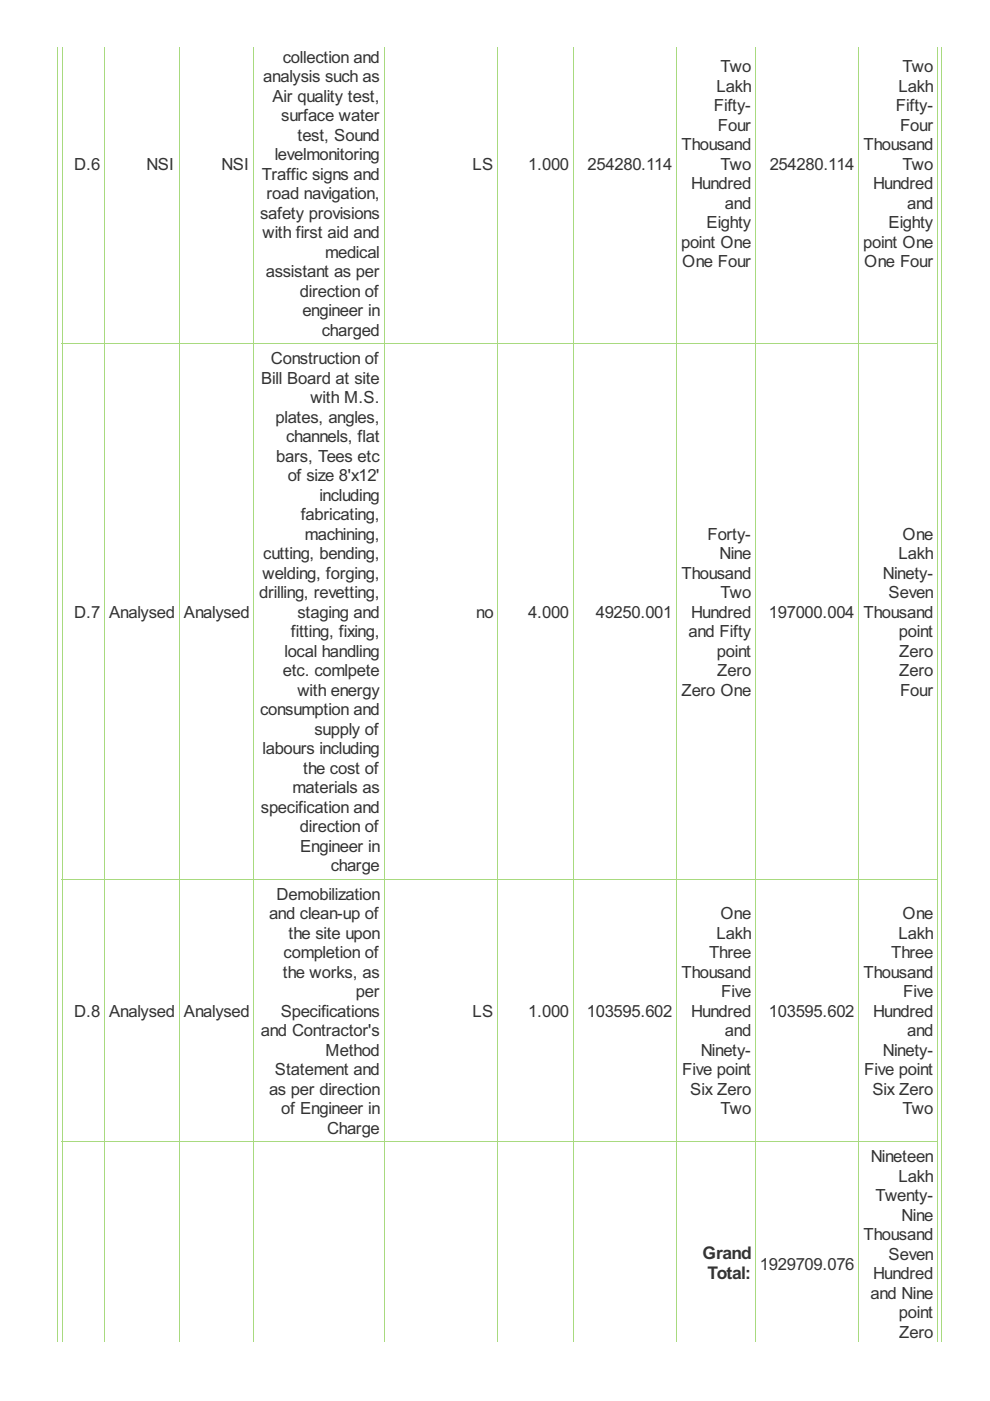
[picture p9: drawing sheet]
<svg xmlns="http://www.w3.org/2000/svg" width="210mm" height="297mm" viewBox="0 0 210 297" stroke-linecap="round" stroke-linejoin="round" font-family="sans-serif">
<defs><g id="words">
<g font-size="4.1" fill="#333">
<text x="148.9" y="266.9">Grand</text>
<text x="150" y="271.2">Total:</text>
</g>
<g font-size="4" fill="#333">
<text x="55.8" y="17.4">analysis such as</text>
<text x="60" y="13.3">collection and</text>
<text x="152.7" y="15.3">Two</text>
<text x="191.3" y="15.3">Two</text>
<text x="57.8" y="21.5">Air quality test,</text>
<text x="151.4" y="23.6">Fifty-</text>
<text x="151.9" y="19.5">Lakh</text>
<text x="190" y="23.6">Fifty-</text>
<text x="190.5" y="19.5">Lakh</text>
<text x="59.6" y="25.7">surface water</text>
<text x="63.1" y="29.8">test, Sound</text>
<text x="152.2" y="27.7">Four</text>
<text x="190.8" y="27.7">Four</text>
<text x="58.2" y="33.9">levelmonitoring</text>
<text x="144.5" y="31.9">Thousand</text>
<text x="183.1" y="31.9">Thousand</text>
<text x="15.7" y="36">D.6</text>
<text x="31.1" y="36">NSI</text>
<text x="46.9" y="36">NSI</text>
<text x="55.5" y="38.1">Traffic signs and</text>
<text x="100.2" y="36">LS</text>
<text x="112" y="36">1.000</text>
<text x="124.6" y="36">254280.114</text>
<text x="146.5" y="40.1">Hundred</text>
<text x="152.7" y="36">Two</text>
<text x="163.2" y="36">254280.114</text>
<text x="185.1" y="40.1">Hundred</text>
<text x="191.3" y="36">Two</text>
<text x="55.1" y="46.4">safety provisions</text>
<text x="56.5" y="42.2">road navigation,</text>
<text x="153.7" y="44.3">and</text>
<text x="192.3" y="44.3">and</text>
<text x="55.7" y="50.5">with first aid and</text>
<text x="144.4" y="52.6">point One</text>
<text x="149.8" y="48.4">Eighty</text>
<text x="183" y="52.6">point One</text>
<text x="188.4" y="48.4">Eighty</text>
<text x="56.3" y="58.8">assistant as per</text>
<text x="68.9" y="54.6">medical</text>
<text x="144.6" y="56.7">One Four</text>
<text x="183.2" y="56.7">One Four</text>
<text x="63.6" y="62.9">direction of</text>
<text x="64.1" y="67">engineer in</text>
<text x="68.2" y="71.2">charged</text>
<text x="57.4" y="77.2">Construction of</text>
<text x="55.4" y="81.3">Bill Board at site</text>
<text x="58.4" y="89.6">plates, angles,</text>
<text x="65.8" y="85.5">with M.S.</text>
<text x="60.7" y="93.7">channels, flat</text>
<text x="58.6" y="97.9">bars, Tees etc</text>
<text x="61" y="102">of size 8'x12'</text>
<text x="67.7" y="106.2">including</text>
<text x="63.8" y="110.3">fabricating,</text>
<text x="55.8" y="118.6">cutting, bending,</text>
<text x="64.6" y="114.4">machining,</text>
<text x="150" y="114.4">Forty-</text>
<text x="152.6" y="118.6">Nine</text>
<text x="190.5" y="118.6">Lakh</text>
<text x="191.3" y="114.4">One</text>
<text x="55.7" y="122.7">welding, forging,</text>
<text x="144.5" y="122.7">Thousand</text>
<text x="187.2" y="122.7">Ninety-</text>
<text x="15.7" y="131">D.7</text>
<text x="23.1" y="131">Analysed</text>
<text x="39" y="131">Analysed</text>
<text x="55" y="126.8">drilling, revetting,</text>
<text x="63.1" y="131">staging and</text>
<text x="101" y="131">no</text>
<text x="112" y="131">4.000</text>
<text x="126.3" y="131">49250.001</text>
<text x="146.5" y="131">Hundred</text>
<text x="152.7" y="126.8">Two</text>
<text x="163" y="131">197000.004</text>
<text x="183.1" y="131">Thousand</text>
<text x="188.4" y="126.8">Seven</text>
<text x="61.7" y="135.1">fitting, fixing,</text>
<text x="146" y="135.1">and Fifty</text>
<text x="190.6" y="135.1">point</text>
<text x="60" y="143.4">etc. comlpete</text>
<text x="60.3" y="139.2">local handling</text>
<text x="152" y="139.2">point</text>
<text x="152.1" y="143.4">Zero</text>
<text x="190.7" y="139.2">Zero</text>
<text x="190.7" y="143.4">Zero</text>
<text x="63.1" y="147.5">with energy</text>
<text x="144.5" y="147.5">Zero One</text>
<text x="190.8" y="147.5">Four</text>
<text x="55.1" y="151.6">consumption and</text>
<text x="66.7" y="155.8">supply of</text>
<text x="55.7" y="159.9">labours including</text>
<text x="64.3" y="164.1">the cost of</text>
<text x="55.3" y="172.3">specification and</text>
<text x="62" y="168.2">materials as</text>
<text x="63.6" y="176.5">direction of</text>
<text x="63.6" y="180.6">Engineer in</text>
<text x="70.1" y="184.7">charge</text>
<text x="58.6" y="190.8">Demobilization</text>
<text x="57" y="194.9">and clean-up of</text>
<text x="152.7" y="194.9">One</text>
<text x="191.3" y="194.9">One</text>
<text x="60.1" y="203.2">completion of</text>
<text x="61.2" y="199">the site upon</text>
<text x="150.3" y="203.2">Three</text>
<text x="151.9" y="199">Lakh</text>
<text x="188.9" y="203.2">Three</text>
<text x="190.5" y="199">Lakh</text>
<text x="60" y="207.3">the works, as</text>
<text x="144.5" y="207.3">Thousand</text>
<text x="183.1" y="207.3">Thousand</text>
<text x="15.7" y="215.6">D.8</text>
<text x="23.1" y="215.6">Analysed</text>
<text x="39" y="215.6">Analysed</text>
<text x="59.5" y="215.6">Specifications</text>
<text x="75.5" y="211.4">per</text>
<text x="100.2" y="215.6">LS</text>
<text x="112" y="215.6">1.000</text>
<text x="124.4" y="215.6">103595.602</text>
<text x="146.5" y="215.6">Hundred</text>
<text x="152.9" y="211.4">Five</text>
<text x="163" y="215.6">103595.602</text>
<text x="185.1" y="215.6">Hundred</text>
<text x="191.5" y="211.4">Five</text>
<text x="55.3" y="219.7">and Contractor's</text>
<text x="153.7" y="219.7">and</text>
<text x="192.3" y="219.7">and</text>
<text x="58.3" y="228">Statement and</text>
<text x="69" y="223.9">Method</text>
<text x="144.6" y="228">Five point</text>
<text x="148.6" y="223.9">Ninety-</text>
<text x="183.2" y="228">Five point</text>
<text x="187.2" y="223.9">Ninety-</text>
<text x="57" y="232.1">as per direction</text>
<text x="146.4" y="232.1">Six Zero</text>
<text x="185" y="232.1">Six Zero</text>
<text x="59.6" y="236.3">of Engineer in</text>
<text x="152.7" y="236.3">Two</text>
<text x="191.3" y="236.3">Two</text>
<text x="69.3" y="240.4">Charge</text>
<text x="184.6" y="246.4">Nineteen</text>
<text x="190.5" y="250.6">Lakh</text>
<text x="185.7" y="254.7">Twenty-</text>
<text x="183.1" y="263">Thousand</text>
<text x="191.2" y="258.8">Nine</text>
<text x="161.1" y="269.2">1929709.076</text>
<text x="188.4" y="267.1">Seven</text>
<text x="184.6" y="275.4">and Nine</text>
<text x="185.1" y="271.2">Hundred</text>
<text x="190.6" y="279.5">point</text>
<text x="190.7" y="283.7">Zero</text>
</g>
</g></defs>
<g fill="none" stroke="#a8da7f" stroke-width=".21">
<path d="M12.1 9.9v274.7M13.2 9.9v274.7M22.1 9.9v274.7M38 9.9v274.7M53.8 9.9v274.7M81.4 9.9v274.7M105.5 9.9v274.7M121.6 9.9v274.7M143.5 9.9v274.7M160.2 9.9v274.7M182.1 9.9v274.7M198.8 9.9v274.7"/>
<path d="M199.6 9.9v274.7M13.1 72.8h185.8M13.1 186.4h185.8M13.1 242h185.8"/>
</g>
<use href="#words"/>
</svg>
